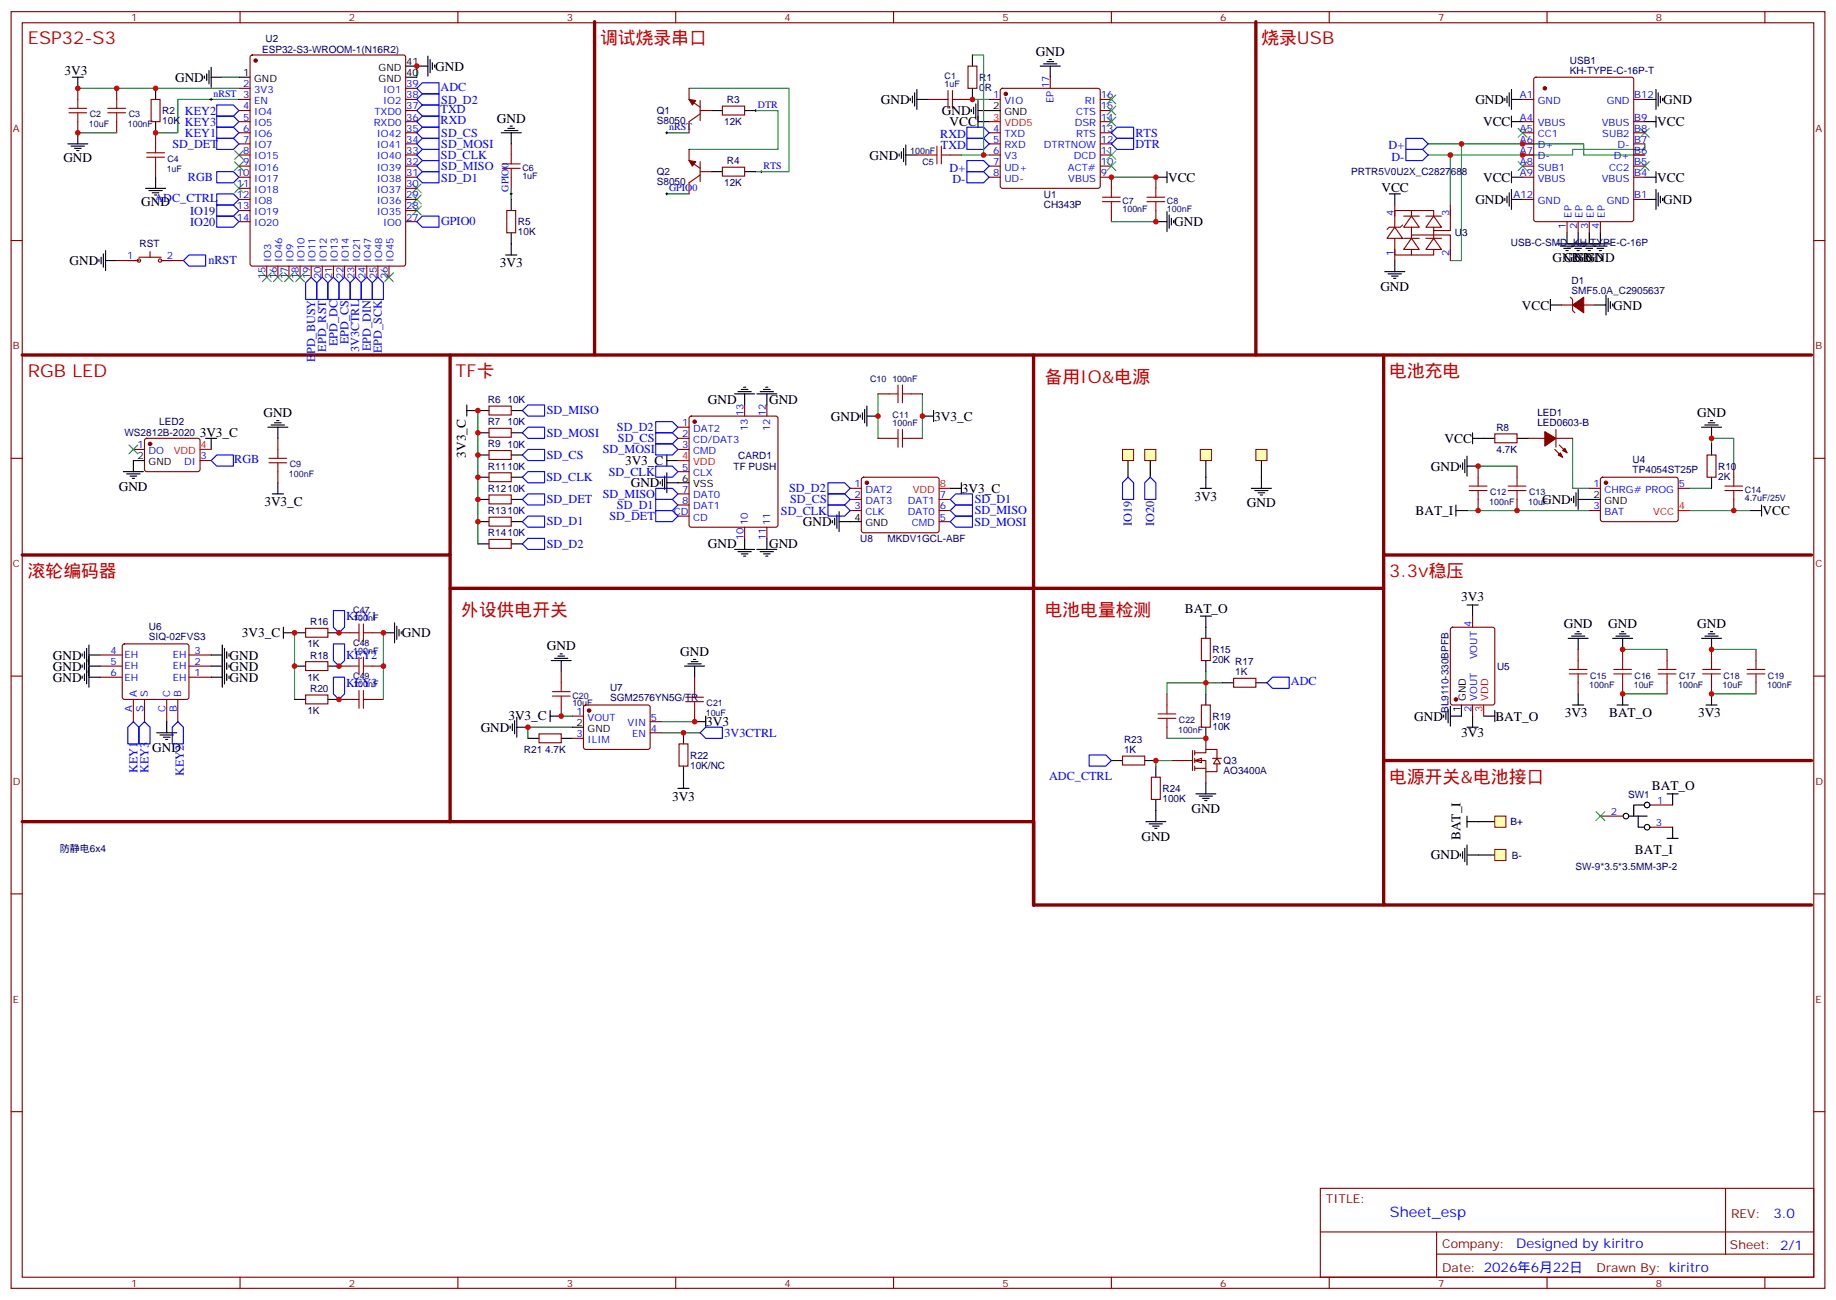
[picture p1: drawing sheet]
<svg xmlns="http://www.w3.org/2000/svg" width="583mm" height="413mm" viewBox="0 0 583 413" stroke-linecap="round" stroke-linejoin="round" font-family="sans-serif">
<defs><g id="words">
<g font-size="5.6" fill="#c00">
<text x="8.8" y="13.9">ESP32-S3</text>
<text x="190.5" y="13.9">调试烧录串口</text>
<text x="400.4" y="13.9">烧录USB</text>
<text x="8.8" y="119.8">RGB LED</text>
<text x="144.6" y="119.8">TF卡</text>
<text x="441" y="119.8">电池充电</text>
<text x="331.6" y="121.5">备用IO&amp;电源</text>
<text x="8.8" y="183.3">滚轮编码器</text>
<text x="441" y="183.3">3.3v稳压</text>
<text x="146.4" y="195.6">外设供电开关</text>
<text x="331.6" y="195.6">电池电量检测</text>
<text x="441" y="248.5">电源开关&amp;电池接口</text>
</g>
<text font-size="4.6" fill="#00f" x="441.2" y="386.3">Sheet_esp</text>
<g font-size="4.2">
<text x="328.8" y="17.8">GND</text>
<text x="20.5" y="23.8">3V3</text>
<text x="138.1" y="22.4">GND</text>
<text x="55.6" y="26">GND</text>
<text x="279.6" y="33">GND</text>
<text x="468.3" y="33">GND</text>
<text x="527.9" y="33">GND</text>
<text x="157.7" y="39">GND</text>
<text x="299" y="36.5">GND</text>
<text x="301.4" y="40.1">VCC</text>
<text x="470.8" y="40.1">VCC</text>
<text x="526" y="40.1">VCC</text>
<text x="20.1" y="51.3">GND</text>
<text x="276" y="50.6">GND</text>
<text x="370.8" y="57.7">VCC</text>
<text x="470.8" y="57.7">VCC</text>
<text x="526" y="57.7">VCC</text>
<text x="44.8" y="65.4">GND</text>
<text x="438.5" y="60.9">VCC</text>
<text x="468.3" y="64.7">GND</text>
<text x="527.9" y="64.8">GND</text>
<text x="372.7" y="71.8">GND</text>
<text x="492.8" y="83.1">GND GND</text>
<text x="496.4" y="83.1">GND</text>
<text x="499.9" y="83.1">GND</text>
<text x="22" y="84.1">GND</text>
<text x="158.6" y="84.9">3V3</text>
<text x="438.1" y="92.3">GND</text>
<text x="483.1" y="98.3">VCC</text>
<text x="512.1" y="98.3">GND</text>
<text x="224.7" y="128.2">GND</text>
<text x="244.1" y="128.2">GND</text>
<text x="83.6" y="132.4">GND</text>
<text x="263.7" y="133.5">GND</text>
<text x="296.5" y="133.5">3V3_C</text>
<text x="538.7" y="132.5">GND</text>
<text x="63.4" y="138.8">3V3_C</text>
<text x="458.5" y="140.6">VCC</text>
<text x="147.8" y="145.3" transform="rotate(-90 147.8 145.3)">3V3_C</text>
<text x="198.4" y="147.6">3V3_C</text>
<text x="454.2" y="149.4">GND</text>
<text x="37.7" y="155.9">GND</text>
<text x="200.2" y="154.7">GND</text>
<text x="83.9" y="160.7">3V3_C</text>
<text x="305.3" y="156.5">3V3_C</text>
<text x="379.1" y="159">3V3</text>
<text x="395.8" y="161.1">GND</text>
<text x="489.5" y="160">GND</text>
<text x="254.9" y="167">GND</text>
<text x="449.3" y="163.5">BAT_I</text>
<text x="559.5" y="163.5">VCC</text>
<text x="224.7" y="174.1">GND</text>
<text x="244.1" y="174.1">GND</text>
<text x="463.8" y="191">3V3</text>
<text x="376.1" y="194.5">BAT_O</text>
<text x="76.8" y="202.3">3V3_C</text>
<text x="127.5" y="202.3">GND</text>
<text x="496.4" y="199.4">GND</text>
<text x="510.5" y="199.4">GND</text>
<text x="538.7" y="199.4">GND</text>
<text x="16.8" y="209.4">GND</text>
<text x="72.8" y="209.4">GND</text>
<text x="173.6" y="206.5">GND</text>
<text x="215.9" y="208.3">GND</text>
<text x="16.8" y="212.9">GND</text>
<text x="72.8" y="212.9">GND</text>
<text x="16.8" y="216.5">GND</text>
<text x="72.8" y="216.5">GND</text>
<text x="496.7" y="227.7">3V3</text>
<text x="510.8" y="227.7">BAT_O</text>
<text x="539" y="227.7">3V3</text>
<text x="152.6" y="232.3">GND</text>
<text x="161.4" y="228.8">3V3_C</text>
<text x="224.2" y="230.6">3V3</text>
<text x="448.9" y="228.8">GND</text>
<text x="474.7" y="228.8">BAT_O</text>
<text x="48.3" y="238.7">GND</text>
<text x="463.8" y="234.1">3V3</text>
<text x="524.3" y="251">BAT_O</text>
<text x="213.3" y="254.3">3V3</text>
<text x="378.2" y="258.1">GND</text>
<text x="362.3" y="266.9">GND</text>
<text x="463.6" y="266.7" transform="rotate(-90 463.6 266.7)">BAT_I</text>
<text x="454.2" y="272.9">GND</text>
<text x="519" y="271.2">BAT_I</text>
</g>
<g font-size="4.2" fill="#00f">
<text x="562.9" y="386.6">3.0</text>
<text x="481.3" y="396.1">Designed by kiritro</text>
</g>
<g font-size="3.9" fill="#00f">
<text x="139.9" y="28.8">ADC</text>
<text x="139.9" y="35.8">TXD</text>
<text x="140.1" y="32.9">SD_D2</text>
<text x="58.7" y="39.9">KEY3</text>
<text x="58.7" y="36.4">KEY2</text>
<text x="139.9" y="39.4">RXD</text>
<text x="54.7" y="47">SD_DET</text>
<text x="58.7" y="43.5">KEY1</text>
<text x="140.1" y="46.9">SD_MOSI</text>
<text x="140.1" y="43.4">SD_CS</text>
<text x="298.4" y="43.9">RXD</text>
<text x="298.7" y="47.4">TXD</text>
<text x="360.4" y="43.4">RTS</text>
<text x="360.4" y="46.9">DTR</text>
<text x="440.8" y="47.4">D+</text>
<text x="140" y="50.4">SD_CLK</text>
<text x="140.1" y="53.9">SD_MISO</text>
<text x="441.7" y="51">D-</text>
<text x="59.6" y="57.5">RGB</text>
<text x="140.1" y="57.8">SD_D1</text>
<text x="301.4" y="54.5">D+</text>
<text x="302.3" y="58">D-</text>
<text x="49" y="64.1">ADC_CTRL</text>
<text x="60.3" y="68.1">IO19</text>
<text x="60.3" y="71.6">IO20</text>
<text x="140" y="71.6">GPIO0</text>
<text x="66.1" y="83.9">nRST</text>
<text x="103.6" y="111.7" transform="rotate(-90 103.6 111.7)">EPD_RST</text>
<text x="107.1" y="110" transform="rotate(-90 107.1 110)">EPD_DC</text>
<text x="110.6" y="109.4" transform="rotate(-90 110.6 109.4)">EPD_CS</text>
<text x="114" y="111.8" transform="rotate(-90 114 111.8)">3V3CTRL</text>
<text x="117.7" y="111.5" transform="rotate(-90 117.7 111.5)">EPD_DIN</text>
<text x="121.2" y="112.1" transform="rotate(-90 121.2 112.1)">EPD_SCK</text>
<text x="100" y="114.8" transform="rotate(-90 100 114.8)">EPD_BUSY</text>
<text x="173.6" y="131.6">SD_MISO</text>
<text x="195.8" y="136.9">SD_D2</text>
<text x="173.6" y="138.6">SD_MOSI</text>
<text x="191.3" y="144">SD_MOSI</text>
<text x="196.1" y="140.4">SD_CS</text>
<text x="74.4" y="146.9">RGB</text>
<text x="173.6" y="145.7">SD_CS</text>
<text x="173.5" y="152.7">SD_CLK</text>
<text x="193.2" y="151">SD_CLK</text>
<text x="173.6" y="159.8">SD_DET</text>
<text x="191.3" y="158.1">SD_MISO</text>
<text x="195.8" y="161.6">SD_D1</text>
<text x="250.5" y="156.3">SD_D2</text>
<text x="250.8" y="159.8">SD_CS</text>
<text x="309.4" y="159.8">SD_D1</text>
<text x="173.6" y="166.8">SD_D1</text>
<text x="193.4" y="165.1">SD_DET</text>
<text x="247.9" y="163.4">SD_CLK</text>
<text x="309.3" y="166.9">SD_MOSI</text>
<text x="309.4" y="163.4">SD_MISO</text>
<text x="359.3" y="167" transform="rotate(-90 359.3 167)">IO19</text>
<text x="366.3" y="167" transform="rotate(-90 366.3 167)">IO20</text>
<text x="173.6" y="173.9">SD_D2</text>
<text x="109.8" y="196.9">KEY1</text>
<text x="109.8" y="209.2">KEY2</text>
<text x="109.8" y="218.1">KEY3</text>
<text x="409.8" y="217.5">ADC</text>
<text x="230" y="234">3V3CTRL</text>
<text x="43.6" y="245.4" transform="rotate(-90 43.6 245.4)">KEY1</text>
<text x="47.1" y="245.4" transform="rotate(-90 47.1 245.4)">KEY3</text>
<text x="58.3" y="246.3" transform="rotate(-90 58.3 246.3)">KEY2</text>
<text x="333" y="247.5">ADC_CTRL</text>
</g>
<g font-size="3.9" fill="#800">
<text x="420.9" y="381.9">TITLE:</text>
<text x="549.5" y="386.6">REV:</text>
<text x="457.8" y="396.1">Company:</text>
<text x="549.1" y="396.7">Sheet: 2/1</text>
<text x="457.8" y="403.8">Date: 2026年6月22日</text>
<text x="506.8" y="403.8">Drawn By: kiritro</text>
</g>
<g font-size="3.2" fill="#800">
<text x="41.6" y="6.7">1</text>
<text x="110.8" y="6.7">2</text>
<text x="179.9" y="6.7">3</text>
<text x="249.1" y="6.7">4</text>
<text x="318.2" y="6.7">5</text>
<text x="387.3" y="6.7">6</text>
<text x="456.5" y="6.7">7</text>
<text x="525.6" y="6.7">8</text>
<text x="4.1" y="41.8">A</text>
<text x="576.3" y="41.8">A</text>
<text x="4.1" y="110.9">B</text>
<text x="576.3" y="110.9">B</text>
<text x="4.1" y="180.1">C</text>
<text x="576.3" y="180.1">C</text>
<text x="4.1" y="249.2">D</text>
<text x="576.3" y="249.2">D</text>
<text x="4.1" y="318.4">E</text>
<text x="576.3" y="318.4">E</text>
<text x="41.6" y="408.5">1</text>
<text x="110.8" y="408.5">2</text>
<text x="179.9" y="408.5">3</text>
<text x="249.1" y="408.5">4</text>
<text x="318.2" y="408.5">5</text>
<text x="387.3" y="408.5">6</text>
<text x="456.5" y="408.5">7</text>
<text x="525.6" y="408.5">8</text>
</g>
<g font-size="3.2" fill="#000080">
<text x="83.2" y="16.8">ESP32-S3-WROOM-1(N16R2)</text>
<text x="84.3" y="13.3">U2</text>
<text x="498.3" y="23.5">KH-TYPE-C-16P-T</text>
<text x="498.3" y="20.3">USB1</text>
<text x="310.8" y="28.8">0R</text>
<text x="310.8" y="25.7">R1</text>
<text x="230.7" y="32.7">R3</text>
<text x="51.5" y="39.5">10K</text>
<text x="51.5" y="36.2">R2</text>
<text x="208.5" y="39.4">S8050</text>
<text x="208.5" y="36.2">Q1</text>
<text x="229.9" y="39.8">12K</text>
<text x="230.7" y="52.1">R4</text>
<text x="208.5" y="58.8">S8050</text>
<text x="208.5" y="55.6">Q2</text>
<text x="229.9" y="59.2">12K</text>
<text x="428.9" y="55.6">PRTR5V0U2X_C2827688</text>
<text x="331.3" y="66">CH343P</text>
<text x="331.3" y="62.8">U1</text>
<text x="164.4" y="71.6">R5</text>
<text x="164.4" y="74.7">10K</text>
<text x="461.8" y="75">U3</text>
<text x="44.3" y="78.6">RST</text>
<text x="479.6" y="78.1">USB-C-SMD_KH-TYPE-C-16P</text>
<text x="498.8" y="93.3">SMF5.0A_C2905637</text>
<text x="498.8" y="90.2">D1</text>
<text x="154.9" y="128">R6</text>
<text x="161.1" y="128">10K</text>
<text x="50.6" y="134.9">LED2</text>
<text x="154.8" y="135">R7</text>
<text x="161.1" y="135.1">10K</text>
<text x="475" y="136.8">R8</text>
<text x="488" y="135.3">LED0603-B</text>
<text x="488" y="132.1">LED1</text>
<text x="39.5" y="138.6">WS2812B-2020</text>
<text x="154.9" y="142.1">R9</text>
<text x="161.1" y="142.1">10K</text>
<text x="475" y="143.8">4.7K</text>
<text x="154.9" y="149.1">R1110K</text>
<text x="232.8" y="149.1">TF PUSH</text>
<text x="234.3" y="145.6">CARD1</text>
<text x="518.2" y="147.1">U4</text>
<text x="545.4" y="149.1">R10</text>
<text x="518.2" y="150.3">TP4054ST25P</text>
<text x="545.4" y="152.3">2K</text>
<text x="154.9" y="156.2">R1210K</text>
<text x="154.9" y="163.2">R1310K</text>
<text x="154.9" y="170.3">R1410K</text>
<text x="273.1" y="172">U8</text>
<text x="281.8" y="172">MKDV1GCL-ABF</text>
<text x="47.3" y="203.3">SIQ-02FVS3</text>
<text x="47.3" y="200">U6</text>
<text x="98.4" y="198.5">R16</text>
<text x="97.6" y="205.6">1K</text>
<text x="98.4" y="209.1">R18</text>
<text x="384.9" y="207.4">R15</text>
<text x="384.9" y="210.5">20K R17</text>
<text x="392.1" y="214.3">1K</text>
<text x="475.2" y="212.6">U5</text>
<text x="97.6" y="216.2">1K</text>
<text x="98.4" y="219.7">R20</text>
<text x="193.7" y="219.5">U7</text>
<text x="97.6" y="226.7">1K</text>
<text x="193.7" y="222.7">SGM2576YN5G/TR</text>
<text x="459.7" y="226.4" transform="rotate(-90 459.7 226.4)">BL9110-330BPFB</text>
<text x="384.9" y="231.7">10K</text>
<text x="384.9" y="228.6">R19</text>
<text x="166.3" y="239.1">R21</text>
<text x="173" y="239.1">4.7K</text>
<text x="356.8" y="239">1K</text>
<text x="356.8" y="235.9">R23</text>
<text x="219.1" y="244.1">10K/NC</text>
<text x="219.1" y="240.8">R22</text>
<text x="388.4" y="245.8">AO3400A</text>
<text x="388.4" y="242.6">Q3</text>
<text x="369" y="251.5">R24</text>
<text x="369" y="254.6">100K</text>
<text x="516.8" y="253.3">SW1</text>
<text x="479.5" y="262">B+</text>
<text x="19" y="270.4">防静电6x4</text>
<text x="479.9" y="272.6">B-</text>
<text x="500.1" y="276.2">SW-9*3.5*3.5MM-3P-2</text>
</g>
<g font-size="3.2">
<text x="120.2" y="22.4">GND</text>
<text x="128.9" y="20.6">41</text>
<text x="77.2" y="24.2">1</text>
<text x="80.7" y="25.9">GND</text>
<text x="120.2" y="25.9">GND</text>
<text x="128.9" y="24.2">40</text>
<text x="315.3" y="34.7">2</text>
<text x="318.8" y="36.5">GND</text>
<text x="43.7" y="145.9">2</text>
<text x="47.2" y="147.6">GND</text>
<text x="216.5" y="152.9">6</text>
<text x="220" y="154.7">VSS</text>
<text x="505.8" y="158.2">2</text>
<text x="509.3" y="160">GND</text>
<text x="271.2" y="165.3">4</text>
<text x="274.7" y="167">GND</text>
<text x="463.5" y="226" transform="rotate(-90 463.5 226)">1</text>
<text x="465.3" y="222.5" transform="rotate(-90 465.3 222.5)">GND</text>
<text x="183" y="230.5">2</text>
<text x="186.5" y="232.3">GND</text>
</g>
<g font-size="3.2" fill="#00f">
<text x="77.2" y="27.7">2</text>
<text x="80.7" y="29.5">3V3</text>
<text x="121.6" y="29.5">IO1</text>
<text x="128.9" y="27.7">39</text>
<text x="333" y="28" transform="rotate(-90 333 28)">17</text>
<text x="67.7" y="30.7">nRST 3</text>
<text x="77.2" y="34.7">4</text>
<text x="80.7" y="33">EN</text>
<text x="121.6" y="33">IO2</text>
<text x="128.9" y="31.2">38</text>
<text x="128.9" y="34.7">37</text>
<text x="240.6" y="34.2">DTR</text>
<text x="315.3" y="31.2">1</text>
<text x="318.8" y="33">VIO</text>
<text x="334.4" y="32.7" transform="rotate(-90 334.4 32.7)">EP</text>
<text x="344.4" y="33">RI</text>
<text x="349.4" y="34.7">15</text>
<text x="349.4" y="31.2">16</text>
<text x="482.5" y="31.2">A1</text>
<text x="488.1" y="33">GND</text>
<text x="510" y="33">GND</text>
<text x="518.8" y="31.2">B12</text>
<text x="77.2" y="41.8">6</text>
<text x="77.2" y="38.3">5</text>
<text x="80.7" y="40">IO5</text>
<text x="80.7" y="36.5">IO4</text>
<text x="118.6" y="40">RXD0</text>
<text x="118.9" y="36.5">TXD0</text>
<text x="128.9" y="38.3">36</text>
<text x="128.9" y="41.8">35</text>
<text x="212.4" y="41.3">nRST</text>
<text x="315.3" y="41.8">4</text>
<text x="341.1" y="40">DSR</text>
<text x="341.6" y="36.5">CTS</text>
<text x="349.4" y="41.8">13</text>
<text x="349.4" y="38.3">14</text>
<text x="482.5" y="38.3">A4</text>
<text x="482.5" y="41.8">A5</text>
<text x="488.1" y="40">VBUS</text>
<text x="508.4" y="40">VBUS</text>
<text x="518.8" y="41.8">B8</text>
<text x="518.8" y="38.3">B9</text>
<text x="77.2" y="45.3">7</text>
<text x="80.7" y="47.1">IO7</text>
<text x="80.7" y="43.6">IO6</text>
<text x="119.6" y="43.6">IO42</text>
<text x="119.6" y="47.1">IO41</text>
<text x="128.9" y="45.3">34</text>
<text x="315.3" y="45.3">5</text>
<text x="318.8" y="43.6">TXD</text>
<text x="318.8" y="47.1">RXD</text>
<text x="331.4" y="47.1">DTRTNOW</text>
<text x="341.6" y="43.6">RTS</text>
<text x="349.4" y="45.3">12</text>
<text x="482.5" y="45.3">A6</text>
<text x="488.1" y="43.6">CC1</text>
<text x="488.1" y="47.1">D+</text>
<text x="508.6" y="43.6">SUB2</text>
<text x="513.4" y="47.1">D-</text>
<text x="518.8" y="45.3">B7</text>
<text x="77.2" y="52.4">9</text>
<text x="77.2" y="48.9">8</text>
<text x="80.7" y="50.6">IO15</text>
<text x="119.6" y="50.6">IO40</text>
<text x="128.9" y="48.9">33</text>
<text x="128.9" y="52.4">32</text>
<text x="242.4" y="53.6">RTS</text>
<text x="315.3" y="48.9">6</text>
<text x="315.3" y="52.4">7</text>
<text x="318.8" y="50.6">V3</text>
<text x="340.8" y="50.6">DCD</text>
<text x="349.4" y="52.4">10</text>
<text x="349.4" y="48.9">11</text>
<text x="482.5" y="48.9">A7</text>
<text x="482.5" y="52.4">A8</text>
<text x="488.1" y="50.6">D-</text>
<text x="512.2" y="50.6">D+</text>
<text x="518.8" y="52.4">B5</text>
<text x="518.8" y="48.9">B6</text>
<text x="75.2" y="59.4">11</text>
<text x="75.2" y="55.9">10</text>
<text x="80.7" y="57.7">IO17</text>
<text x="80.7" y="54.2">IO16</text>
<text x="119.6" y="54.2">IO39</text>
<text x="119.6" y="57.7">IO38</text>
<text x="128.9" y="55.9">31</text>
<text x="128.9" y="59.4">30</text>
<text x="315.3" y="55.9">8</text>
<text x="318.8" y="54.2">UD+</text>
<text x="318.8" y="57.7">UD-</text>
<text x="339" y="54.2">ACT#</text>
<text x="339.1" y="57.7">VBUS</text>
<text x="349.4" y="55.9">9</text>
<text x="482.5" y="55.9">A9</text>
<text x="488.1" y="54.2">SUB1</text>
<text x="488.1" y="57.7">VBUS</text>
<text x="508.4" y="57.7">VBUS</text>
<text x="510.8" y="54.2">CC2</text>
<text x="518.8" y="55.9">B4</text>
<text x="75.2" y="63">12</text>
<text x="80.7" y="64.7">IO8</text>
<text x="80.7" y="61.2">IO18</text>
<text x="119.6" y="61.2">IO37</text>
<text x="119.6" y="64.7">IO36</text>
<text x="128.9" y="63">29</text>
<text x="161.4" y="60.9" transform="rotate(-90 161.4 60.9)">GPIO0</text>
<text x="212.4" y="60.7">GPIO0</text>
<text x="480.5" y="63">A12</text>
<text x="488.1" y="64.7">GND</text>
<text x="510" y="64.7">GND</text>
<text x="518.8" y="63">B1</text>
<text x="75.2" y="70">14</text>
<text x="75.2" y="66.5">13</text>
<text x="80.7" y="71.8">IO20</text>
<text x="80.7" y="68.3">IO19</text>
<text x="119.6" y="68.3">IO35</text>
<text x="121.6" y="71.8">IO0</text>
<text x="128.9" y="66.5">28</text>
<text x="128.9" y="70">27</text>
<text x="442.4" y="68.6" transform="rotate(-90 442.4 68.6)">4</text>
<text x="460" y="68.6" transform="rotate(-90 460 68.6)">3</text>
<text x="498.8" y="69.1" transform="rotate(-90 498.8 69.1)">EP</text>
<text x="502.4" y="69.1" transform="rotate(-90 502.4 69.1)">EP</text>
<text x="505.9" y="69.1" transform="rotate(-90 505.9 69.1)">EP</text>
<text x="509.4" y="69.1" transform="rotate(-90 509.4 69.1)">EP</text>
<text x="497.1" y="72.6" transform="rotate(-90 497.1 72.6)">1</text>
<text x="500.6" y="72.6" transform="rotate(-90 500.6 72.6)">2</text>
<text x="504.1" y="72.6" transform="rotate(-90 504.1 72.6)">3</text>
<text x="507.6" y="72.6" transform="rotate(-90 507.6 72.6)">4</text>
<text x="40.3" y="82.4">1</text>
<text x="52.9" y="82.4">2</text>
<text x="86.1" y="83.2" transform="rotate(-90 86.1 83.2)">IO3</text>
<text x="89.6" y="83.2" transform="rotate(-90 89.6 83.2)">IO46</text>
<text x="93.1" y="83.2" transform="rotate(-90 93.1 83.2)">IO9</text>
<text x="96.7" y="83.2" transform="rotate(-90 96.7 83.2)">IO10</text>
<text x="100.2" y="83.2" transform="rotate(-90 100.2 83.2)">IO11</text>
<text x="103.7" y="83.2" transform="rotate(-90 103.7 83.2)">IO12</text>
<text x="107.2" y="83.2" transform="rotate(-90 107.2 83.2)">IO13</text>
<text x="110.8" y="83.2" transform="rotate(-90 110.8 83.2)">IO14</text>
<text x="114.3" y="83.2" transform="rotate(-90 114.3 83.2)">IO21</text>
<text x="117.8" y="83.2" transform="rotate(-90 117.8 83.2)">IO47</text>
<text x="121.4" y="83.2" transform="rotate(-90 121.4 83.2)">IO48</text>
<text x="124.9" y="83.2" transform="rotate(-90 124.9 83.2)">IO45</text>
<text x="442.4" y="81.2" transform="rotate(-90 442.4 81.2)">1</text>
<text x="460" y="81.2" transform="rotate(-90 460 81.2)">2</text>
<text x="84.3" y="88.7" transform="rotate(-90 84.3 88.7)">15</text>
<text x="87.8" y="88.7" transform="rotate(-90 87.8 88.7)">16</text>
<text x="91.4" y="88.7" transform="rotate(-90 91.4 88.7)">17</text>
<text x="94.9" y="88.7" transform="rotate(-90 94.9 88.7)">18</text>
<text x="98.4" y="88.7" transform="rotate(-90 98.4 88.7)">19</text>
<text x="102" y="88.7" transform="rotate(-90 102 88.7)">20</text>
<text x="105.5" y="88.7" transform="rotate(-90 105.5 88.7)">21</text>
<text x="109" y="88.7" transform="rotate(-90 109 88.7)">22</text>
<text x="112.5" y="88.7" transform="rotate(-90 112.5 88.7)">23</text>
<text x="116.1" y="88.7" transform="rotate(-90 116.1 88.7)">24</text>
<text x="119.6" y="88.7" transform="rotate(-90 119.6 88.7)">25</text>
<text x="123.1" y="88.7" transform="rotate(-90 123.1 88.7)">26</text>
<text x="216.5" y="135.3">1</text>
<text x="220" y="137.1">DAT2</text>
<text x="236" y="132.1" transform="rotate(-90 236 132.1)">13</text>
<text x="237.4" y="136.9" transform="rotate(-90 237.4 136.9)">13</text>
<text x="243.1" y="132.1" transform="rotate(-90 243.1 132.1)">12</text>
<text x="244.5" y="136.9" transform="rotate(-90 244.5 136.9)">12</text>
<text x="43.7" y="142.3">1</text>
<text x="216.5" y="138.8">2</text>
<text x="216.5" y="142.3">3</text>
<text x="220" y="140.6">CD/DAT3</text>
<text x="47.2" y="144.1">DO</text>
<text x="58.4" y="147.6">DI</text>
<text x="63.7" y="145.9">3</text>
<text x="216.5" y="149.4">5</text>
<text x="220" y="144.1">CMD</text>
<text x="220" y="151.2">CLX</text>
<text x="271.2" y="154.7">1</text>
<text x="505.8" y="154.7">1</text>
<text x="532.9" y="154.7">5</text>
<text x="216.5" y="156.5">7</text>
<text x="216.5" y="160">8</text>
<text x="220" y="158.2">DAT0</text>
<text x="220" y="161.7">DAT1</text>
<text x="271.2" y="158.2">2</text>
<text x="271.2" y="161.7">3</text>
<text x="274.7" y="156.5">DAT2</text>
<text x="274.7" y="160">DAT3</text>
<text x="288.2" y="160">DAT1</text>
<text x="298.3" y="161.7">6</text>
<text x="298.3" y="158.2">7</text>
<text x="505.8" y="161.7">3</text>
<text x="509.3" y="156.5">CHRG# PROG</text>
<text x="213.9" y="163.5">CD</text>
<text x="220" y="165.3">CD</text>
<text x="237.4" y="166.7" transform="rotate(-90 237.4 166.7)">10</text>
<text x="244.5" y="166.7" transform="rotate(-90 244.5 166.7)">11</text>
<text x="274.7" y="163.5">CLK</text>
<text x="288.2" y="163.5">DAT0</text>
<text x="289.5" y="167">CMD</text>
<text x="298.3" y="165.3">5</text>
<text x="509.3" y="163.5">BAT</text>
<text x="236" y="171.4" transform="rotate(-90 236 171.4)">10</text>
<text x="243.1" y="171.4" transform="rotate(-90 243.1 171.4)">11</text>
<text x="467.1" y="199" transform="rotate(-90 467.1 199)">4</text>
<text x="35" y="207.6">4</text>
<text x="39.5" y="209">EH</text>
<text x="54.9" y="209">EH</text>
<text x="61.7" y="207.6">3</text>
<text x="468.8" y="209.4" transform="rotate(-90 468.8 209.4)">VOUT</text>
<text x="35" y="211.1">5</text>
<text x="35" y="214.7">6</text>
<text x="39.5" y="212.5">EH</text>
<text x="54.9" y="212.5">EH</text>
<text x="61.7" y="214.7">1</text>
<text x="61.7" y="211.1">2</text>
<text x="39.5" y="216.1">EH</text>
<text x="43.4" y="221.4" transform="rotate(-90 43.4 221.4)">A</text>
<text x="46.9" y="221.4" transform="rotate(-90 46.9 221.4)">S</text>
<text x="54" y="221.4" transform="rotate(-90 54 221.4)">C</text>
<text x="54.9" y="216.1">EH</text>
<text x="57.5" y="221.4" transform="rotate(-90 57.5 221.4)">B</text>
<text x="42" y="226" transform="rotate(-90 42 226)">A</text>
<text x="45.5" y="226" transform="rotate(-90 45.5 226)">S</text>
<text x="52.6" y="226.1" transform="rotate(-90 52.6 226.1)">C</text>
<text x="56.1" y="226" transform="rotate(-90 56.1 226)">B</text>
<text x="183" y="227">1</text>
<text x="467.1" y="226" transform="rotate(-90 467.1 226)">2</text>
<text x="468.8" y="222.5" transform="rotate(-90 468.8 222.5)">VOUT</text>
<text x="186.5" y="228.8">VOUT</text>
<text x="199.2" y="230.5">VIN</text>
<text x="206.6" y="232.3">4</text>
<text x="206.6" y="228.8">5</text>
<text x="183" y="234.1">3</text>
<text x="186.5" y="235.8">ILIM</text>
<text x="200.7" y="234.1">EN</text>
<text x="526" y="255.2">1</text>
<text x="511.3" y="258.8">2</text>
<text x="525.6" y="262.3">3</text>
</g>
<g font-size="3.2" fill="#f00">
<text x="315.3" y="38.3">3</text>
<text x="318.8" y="40">VDD5</text>
<text x="63.7" y="142.3">4</text>
<text x="55.1" y="144.1">VDD</text>
<text x="216.5" y="145.9">4</text>
<text x="220" y="147.6">VDD</text>
<text x="298.3" y="154.7">8</text>
<text x="289.7" y="156.5">VDD</text>
<text x="532.9" y="161.7">4</text>
<text x="524.8" y="163.5">VCC</text>
<text x="470.6" y="226" transform="rotate(-90 470.6 226)">3</text>
<text x="472.4" y="222.5" transform="rotate(-90 472.4 222.5)">VDD</text>
</g>
<g font-size="2.8" fill="#000080">
<text x="299.8" y="27.7">1uF</text>
<text x="299.8" y="25.2">C1</text>
<text x="28.2" y="40.4">10uF</text>
<text x="28.5" y="37.3">C2</text>
<text x="40.6" y="40.4">100nF</text>
<text x="40.8" y="37.3">C3</text>
<text x="53.2" y="51.4">C4</text>
<text x="288.9" y="49">100nF</text>
<text x="292.8" y="52.5">C5</text>
<text x="52.9" y="54.5">1uF</text>
<text x="165.8" y="56.7">1uF</text>
<text x="165.8" y="54.2">C6</text>
<text x="356.3" y="64.8">C7</text>
<text x="370.4" y="64.8">C8</text>
<text x="356.3" y="67.3">100nF</text>
<text x="370.4" y="67.3">100nF</text>
<text x="276.2" y="121.3">C10</text>
<text x="283.2" y="121.2">100nF</text>
<text x="283.4" y="135.3">100nF</text>
<text x="283.4" y="132.8">C11</text>
<text x="92" y="148.4">C9</text>
<text x="91.7" y="151.6">100nF</text>
<text x="472.7" y="160.4">100nF</text>
<text x="473" y="157.2">C12</text>
<text x="485.1" y="160.4">10uF</text>
<text x="485.3" y="157.2">C13</text>
<text x="553.9" y="159">4.7uF/25V</text>
<text x="553.9" y="156.5">C14</text>
<text x="112.2" y="197">100nF</text>
<text x="112.2" y="194.6">C47</text>
<text x="112.1" y="207.6">100nF</text>
<text x="112.1" y="205.1">C48</text>
<text x="112.1" y="215.7">C49</text>
<text x="504.7" y="215.4">C15</text>
<text x="518.9" y="215.4">C16</text>
<text x="533" y="215.4">C17</text>
<text x="547.1" y="215.4">C18</text>
<text x="561.2" y="215.4">C19</text>
<text x="112.1" y="218.2">100nF</text>
<text x="181.7" y="221.8">C20</text>
<text x="504.5" y="218.6">100nF</text>
<text x="518.6" y="218.6">10uF</text>
<text x="532.7" y="218.6">100nF</text>
<text x="546.8" y="218.6">10uF</text>
<text x="560.9" y="218.6">100nF</text>
<text x="181.7" y="224.3">10uF</text>
<text x="224" y="227.4">10uF</text>
<text x="224.3" y="224.3">C21</text>
<text x="373.9" y="232.7">100nF</text>
<text x="374.2" y="229.5">C22</text>
</g>
</g></defs>
<g fill="none" stroke="#870000" stroke-width=".35">
<path d="M3.5 3.7h575.8v405.3h-575.8zM7.1 7.2h568.6v398.3h-568.6zM76.2 3.7v3.5M145.3 3.7v3.5M214.5 3.7v3.5M283.6 3.7v3.5M352.8 3.7v3.5M421.9 3.7v3.5M491.1 3.7v3.5M560.2 3.7v3.5M24.7 28v3.6M24.7 38.6v3.6"/>
<path d="M37 28v3.6M37 38.6v3.6M49.4 42.2v3.5M49.4 52.7v3.6M162.3 45.7v3.5M162.3 56.3v3.5M3.5 76.4h3.6M47.6 79.9v1.8M575.7 76.4h3.6M37 82.7h7.1M44.1 81.7h7.1M51.2 82.7h7"/>
<path d="M88.2 139.2v3.5M278.7 139.2h3.5M278.7 125.1h3.5M289.3 139.2h3.5M289.3 125.1h3.5M3.5 145.5h3.6M88.2 149.8v3.5M575.7 145.5h3.6M3.5 214.7h3.6M31.7 215h7.1M31.7 211.5h7.1M31.7 208h7.1"/>
<path d="M39 204.6l.5-.2h19.8l.5 .2 .2 .5v16.3l-.3 .5-.4 .2h-19.8l-.5-.3-.2-.4v-16.3zM60 215h7M60 211.5h7M60 208h7M500.9 206.2v3.5M500.9 216.8v3.5M515.1 206.2v3.5M515.1 216.8v3.5M529.2 206.2v3.5M529.2 216.8v3.5M543.3 206.2v3.5M543.3 216.8v3.5"/>
<path d="M557.4 206.2v3.5M557.4 216.8v3.5M575.7 214.7h3.6M42.3 222.1v7M45.9 222.1v7M52.9 222.1v7M56.4 222.1v7M370.4 220.3v3.5M370.4 230.9v3.5M508 259.1h7.1M523.9 255.6h7M523.9 262.6h7"/>
<path d="M3.5 283.8h3.6M575.7 283.8h3.6M3.5 353h3.6M575.7 353h3.6M419.1 377.3h156.6v28.2h-156.6zM547.7 377.3v20.9M419.1 391.1h156.5M456 398.2h119.6M456 391.1v14.2M76.2 405.5v3.5M145.3 405.5v3.5M214.5 405.5v3.5"/>
<path d="M283.6 405.5v3.5M352.8 405.5v3.5M421.9 405.5v3.5M491.1 405.5v3.5M560.2 405.5v3.5"/>
<circle cx="44.1" cy="82.7" r=".53"/>
<circle cx="50.8" cy="82.7" r=".53"/>
</g>
<g fill="none" stroke="#a10000" stroke-width=".35">
<path d="M21.9 34.4h5.6M21.9 35.8h5.6M24.7 31.6v2.8M24.7 35.8v2.8M34.2 34.4h5.7M34.2 35.8h5.7M37 31.6v2.8M37 35.8v2.8M46.6 48.5h5.6M46.6 49.9h5.6M49.4 45.7v2.8M49.4 49.9v2.8"/>
<path d="M159.5 52h5.6M159.5 53.4h5.6M162.3 49.2v2.8M162.3 53.4v2.9M282.2 139.2h2.8M282.2 125.1h2.8M285 122.2v5.7M285 136.3v5.7M286.5 122.2v5.7M286.5 136.3v5.7M286.5 139.2h2.8M286.5 125.1h2.8"/>
<path d="M85.4 145.5h5.6M85.4 146.9h5.6M88.2 142.7v2.8M88.2 146.9v2.9M498.1 212.5h5.7M498.1 214h5.7M500.9 209.7v2.8M500.9 214v2.8M512.2 212.5h5.7M512.2 214h5.7M515.1 209.7v2.8M515.1 214v2.8"/>
<path d="M526.3 212.5h5.7M526.3 214h5.7M529.2 209.7v2.8M529.2 214v2.8M540.5 212.5h5.6M540.5 214h5.6M543.3 209.7v2.8M543.3 214v2.8M554.6 212.5h5.6M554.6 214h5.6M557.4 209.7v2.8M557.4 214v2.8"/>
<path d="M367.6 226.7h5.6M367.6 228.1h5.6M370.4 223.8v2.9M370.4 228.1v2.8"/>
</g>
<g fill="none" stroke="#008700" stroke-width=".35">
<path d="M24.7 28h51.1M70.6 24.5h5.2M75.8 31.6h-19.4v10.6h-7M132.3 21v3.5M218.7 28h31.8v26.5h-10.6M239.9 35.1h7v12.3h-28.2M24.7 42.2h12.3M162.3 59.8v3.5M211.7 42.2h7M453.3 45.7h49.4v3.5h19.4M460.4 49.2v15.9M463.9 45.7v37h-3.5"/>
<path d="M522.1 45.7v1.7h-22.9v1.8h-45.9M211.7 61.6h7M151.7 130.4v42.3M278.7 125.1v14.1M292.8 125.1v14.1M93.5 200.9v21.2M382.8 213.3v3.5h5.3M515.1 206.2h14.1M543.3 206.2h14.1M370.4 220.3v-3.5h12.4v3.5M370.4 234.4h12.4M515.1 220.3h14.1"/>
<path d="M543.3 220.3h14.1"/>
</g>
<g fill="none" stroke="#000" stroke-width=".35">
<path d="M135.8 17.8v6.4M136.5 18.9v4.2M137.2 19.9v2.1M22.9 24.5h3.6M24.7 24.5v3.5M64.9 24.2v.7M65.6 23.5v2.1M66.3 22.4v4.2M67 24.5h3.6M67 21.3v6.4M132.3 21h3.5M137.9 20.6v.7"/>
<path d="M477.7 31.2v.7M478.4 30.5v2.1M479.1 29.5v4.2M479.8 38.6h3.5M479.8 28.4v6.3M479.8 36.9v3.5M479.8 31.6h3.5M522.1 38.6h3.5M522.1 31.6h3.5M525.6 28.4v6.3M525.6 36.9v3.5M526.3 29.5v4.2"/>
<path d="M527 30.5v2.1M527.8 31.2v.7M21.5 45.7h6.4M22.6 46.4h4.2M23.6 47.1h2.2M24.3 47.8h.7M24.7 42.2v3.5M46.2 59.8h6.4M49.4 56.3v3.5M159.1 42.2h6.4M160.2 41.5h4.2M161.2 40.7h2.1"/>
<path d="M161.9 40h.7M162.3 42.2v3.5M479.8 56.3h3.5M479.8 54.5v3.5M522.1 56.3h3.5M525.6 54.5v3.5M33.5 79.6v6.3M47.3 60.5h4.2M48.3 61.2h2.1M49 61.9h.7M162.3 77.4v3.6M441 61.6h3.5"/>
<path d="M442.7 61.6v3.5M477.7 63v.7M478.4 62.3v2.1M479.1 61.2v4.2M479.8 60.1v6.4M479.8 63.3h3.5M494.2 77.4h17M495.3 78.1h14.8M496.4 78.8h2.1M497.1 79.6h.7M497.4 73.9v3.5M499.9 78.8h2.1"/>
<path d="M500.6 79.6h.7M500.9 73.9v3.5M503.4 78.8h2.1M504.1 79.6h.7M504.5 73.9v3.5M506.9 78.8h2.2M507.6 79.6h.8M508 73.9v3.5M522.1 63.3h3.5M525.6 60.1v6.4M526.3 61.2v4.2M527 62.3v2.1"/>
<path d="M527.8 63v.7M31.4 82.4v.7M32.1 81.7v2.1M32.8 80.6v4.2M33.5 82.7h3.5M160.5 81h3.5M439.6 86.3h6.3M440.6 87h4.3M441.7 87.7h2.1M442.4 88.4h.7M442.7 82.7v3.6M492.1 96.8h3.6"/>
<path d="M492.1 95.1v3.5M506.2 96.8h3.6M509.8 93.7v6.3M510.5 94.7v4.3M511.2 95.8v2.1M511.9 96.5v.7M65.3 139.2h3.5M67 139.2v3.5M85 135.6h6.4M86.1 134.9h4.2M87.1 134.2h2.2M87.8 133.5h.7"/>
<path d="M88.2 135.6v3.6M148.2 130.4h3.5M148.2 128.6v3.5M233.2 125.1h6.3M234.2 124.4h4.3M235.3 123.6h2.1M236 122.9h.7M236.4 125.1v3.5M240.2 125.1h6.4M241.3 124.4h4.2M242.4 123.6h2.1M243.1 122.9h.7"/>
<path d="M243.4 125.1v3.5M273 131.8v.7M273.8 131.1v2.1M274.5 130v4.2M275.2 132.1h3.5M275.2 128.9v6.4M292.8 132.1h3.5M296.3 130.4v3.5M39.2 149.8h6.3M40.2 150.5h4.2M41.3 151.2h2.1M42 151.9h.7"/>
<path d="M42.3 146.2v3.6M86.4 156.8h3.6M88.2 153.3v3.5M209.5 152.9v.7M210.3 152.2v2.1M211 151.2v4.2M211.7 153.3h3.5M211.7 144.5v3.5M211.7 150.1v6.4M211.7 146.2h3.5M358.1 146.2v5.3M233.2 174.4h6.3"/>
<path d="M234.2 175.2h4.3M235.3 175.9h2.1M236 176.6h.7M236.4 170.9v3.5M240.2 174.4h6.4M241.3 175.2h4.2M242.4 175.9h2.1M243.1 176.6h.7M243.4 170.9v3.5M90 199.1v3.6M381 195.6h3.5M382.8 195.6v3.5"/>
<path d="M465.7 192.1h3.5M467.4 192.1v3.5M26.1 207.6v.7M26.1 211.1v.7M26.1 214.7v.7M26.8 206.9v2.1M26.8 210.4v2.1M26.8 214v2.1M27.5 205.8v11.3M28.2 208h3.5M28.2 211.5h3.5M28.2 215h3.5"/>
<path d="M28.2 204.8v13.4M67 208h3.6M67 211.5h3.6M67 215h3.6M70.6 204.8v13.4M71.3 205.8v11.3M72 206.9v2.1M72 210.4v2.1M72 214v2.1M72.7 207.6v.7M72.7 211.1v.7M72.7 214.7v.7"/>
<path d="M90 200.9h3.5M497.8 202.7h6.3M498.8 202h4.3M499.9 201.3h2.1M500.6 200.6h.7M500.9 202.7v3.5M511.9 202.7h6.3M512.9 202h4.3M514 201.3h2.1M514.7 200.6h.7M515.1 202.7v3.5M540.1 202.7h6.4"/>
<path d="M541.2 202h4.2M542.2 201.3h2.1M542.9 200.6h.7M543.3 202.7v3.5M49.7 232.7h6.4M50.8 233.4h4.2M51.9 234.1h2.1M52.6 234.8h.7M52.9 229.1v3.6M458.3 227v.7M459 226.3v2.1M459.7 225.2v4.3"/>
<path d="M460.4 227.4h3.5M460.4 224.2v6.3M465.7 230.9h3.5M467.4 227.4v3.5M471 227.4h3.5M474.5 225.6v3.5M499.2 223.8h3.5M500.9 220.3v3.5M513.3 223.8h3.5M515.1 220.3v3.5M541.5 223.8h3.5M543.3 220.3v3.5"/>
<path d="M465.7 259.1v3.5M517.2 259.1h5.6M520 259.1v3.5h1.8M521.8 255.6h-3.2v3.5M463.5 271.1v.7M464.3 270.4v2.1M465 269.3v4.3M465.7 260.9h3.5M465.7 268.3v6.3M465.7 271.5h3.5M529.2 266.2h3.5M530.9 262.6v3.6"/>
<circle cx="516.1" cy="259.1" r=".88"/>
<circle cx="522.8" cy="255.6" r=".88"/>
<circle cx="522.8" cy="262.6" r=".88"/>
</g>
<path d="M66.7 31.6h.7M67 31.2v.7M239.5 35.1h.7M239.9 34.7v.8M211.3 42.2h.7M211.7 41.8v.7M241.3 54.5h.7M241.7 54.2v.7M161.9 61.6h.7M162.3 61.2v.7M211.3 61.6h.7M211.7 61.2v.7" fill="none" stroke="#000" stroke-width=".32"/>
<g fill="none" stroke="#00f" stroke-width=".35">
<path d="M132.3 28l1.8-1.7h5.2v3.5h-5.2zM134.1 33.3h5.2v3.6h-5.2l-1.8-1.8zM134.1 36.9h5.2v3.5h-5.2l-1.8-1.8zM68.8 54.5h5.3l1.7 1.8-1.7 1.7h-5.3zM132.3 52.7l1.8-1.7h5.2v3.5h-5.2zM134.1 47.4h5.2v3.6h-5.2l-1.8-1.8zM134.1 43.9h5.2v3.5h-5.2l-1.8-1.7zM446.3 43.9h5.3l1.7 1.8-1.7 1.7h-5.3zM446.3 47.4h5.3l1.7 1.8-1.7 1.8h-5.3zM134.1 68.6h5.2v3.5h-5.2l-1.8-1.7zM58.2 82.7l1.8-1.7h5.3v3.5h-5.3zM102.3 88l1.8 1.8v5.3h-3.6v-5.3z"/>
<path d="M105.8 88l1.8 1.8v5.3h-3.5v-5.3zM109.4 88l1.7 1.8v5.3h-3.5v-5.3zM116.4 88l1.8 1.8v5.3h-3.5v-5.3zM119.9 88l1.8 1.8v5.3h-3.5v-5.3zM165.8 137.4l1.8-1.8h5.3v3.6h-5.3zM165.8 130.4l1.8-1.8h5.3v3.5h-5.3zM208.1 133.9h5.3l1.8 1.7-1.8 1.8h-5.3zM208.1 137.4h5.3l1.8 1.8-1.8 1.7h-5.3zM67 146.2l1.8-1.7h5.3v3.5h-5.3zM165.8 158.6l1.8-1.8h5.3v3.5h-5.3zM165.8 151.5l1.8-1.7h5.3v3.5h-5.3zM165.8 144.5l1.8-1.8h5.3v3.5h-5.3z"/>
<path d="M208.1 148h5.3l1.8 1.8-1.8 1.7h-5.3zM208.1 140.9h5.3l1.8 1.8-1.8 1.8h-5.3zM208.1 155h5.3l1.8 1.8-1.8 1.8h-5.3zM165.8 172.7l1.8-1.8h5.3v3.5h-5.3zM165.8 165.6l1.8-1.7h5.3v3.5h-5.3zM105.8 193.9h3.6v5.2l-1.8 1.8-1.8-1.8zM105.8 215h3.6v5.3l-1.8 1.8-1.8-1.8zM105.8 204.4h3.6v5.3l-1.8 1.8-1.8-1.8zM402.2 216.8l1.7-1.8h5.3v3.5h-5.3zM42.3 229.1l1.8 1.8v5.3h-3.5v-5.3zM45.9 229.1l1.7 1.8v5.3h-3.5v-5.3zM56.4 229.1l1.8 1.8v5.3h-3.5v-5.3z"/>
</g>
<g fill="none" stroke="#3c3" stroke-width=".35">
<path d="M74.4 47.8l2.9 2.8M74.4 51.3l2.9 2.9M77.3 47.8l-2.9 2.8M77.3 51.3l-2.9 2.9M481.9 51.3l2.8 2.9M481.9 40.7l2.8 2.9M484.7 51.3l-2.8 2.9M484.7 40.7l-2.8 2.9M520.7 51.3l2.8 2.9M520.7 40.7l2.8 2.9M523.5 51.3l-2.8 2.9M523.5 40.7l-2.8 2.9"/>
<path d="M83.3 86.6l2.8 2.8M86.1 86.6l-2.8 2.8"/>
</g>
<path d="M188.7 6.9v105.8h-181.6M398.6 6.9v105.8h-209.9M142.9 112.7v63.5h-135.8M328.1 112.7v74.1h-185.2M398.6 112.7h176.4M439.2 112.7v63.5h135.8M142.9 176.2v84.7h-135.8M439.2 176.2v65.3h135.8M439.2 186.8h-111.1v100.5v-26.4M439.2 241.5v45.8h135.8" fill="none" stroke="#870000" stroke-width="1.1"/>
<path d="M356.3 142.7h3.5v3.5h-3.5z" fill="#ffffb0" stroke="#800000" stroke-width=".32"/>
<path d="M365.1 146.2v5.3" fill="none" stroke="#000" stroke-width=".35"/>
<path d="M363.4 142.7h3.5v3.5h-3.5z" fill="#ffffb0" stroke="#800000" stroke-width=".32"/>
<path d="M382.8 146.2v5.3" fill="none" stroke="#000" stroke-width=".35"/>
<path d="M381 142.7h3.5v3.5h-3.5z" fill="#ffffb0" stroke="#800000" stroke-width=".32"/>
<path d="M400.4 146.2v5.3" fill="none" stroke="#000" stroke-width=".35"/>
<path d="M398.6 142.7h3.6v3.5h-3.6z" fill="#ffffb0" stroke="#800000" stroke-width=".32"/>
<g fill="none" stroke="#000" stroke-width=".35">
<path d="M332.3 19.6h2.1M333 18.9h.7M49.4 28v3.6M49.4 38.6v3.6M225.8 35.1h3.5M236.4 35.1h3.5M288.9 31.2v.7M289.6 30.5v2.1M290.3 29.5v4.2M291 31.6h3.6M291 28.4v6.3M308.3 34.7v.8"/>
<path d="M309 34v2.2M309.7 33v4.2M310.4 35.1h7.1M310.4 31.9v8.5M310.4 38.6h3.6M330.2 21h6.3M331.3 20.3h4.2M333.4 21v3.5M225.8 54.5h3.5M236.4 54.5h3.5M285.4 48.9v.7M286.1 48.2v2.1"/>
<path d="M286.8 47.1v4.2M287.5 49.2h3.5M287.5 46v6.4M366.9 56.3h3.5M370.4 54.5v3.5M162.3 63.3v3.6M162.3 73.9v3.5M366.9 70.4h3.5M370.4 67.2v6.4M371.1 68.3v4.2M371.8 69.3v2.1M372.5 70v.7"/>
<path d="M151.7 130.4h3.5M151.7 137.4h3.5M162.3 130.4h3.5M162.3 137.4h3.5M42.3 146.2h3.6M151.7 144.5h3.5M151.7 151.5h3.5M151.7 158.6h3.5M162.3 144.5h3.5M162.3 151.5h3.5M162.3 158.6h3.5M215.2 153.3h3.5"/>
<path d="M381 155h3.5M382.8 151.5v3.5M397.2 155h6.4M398.3 155.8h4.2M399.3 156.5h2.2M400 157.2h.8M400.4 151.5v3.5M151.7 165.6h3.5M151.7 172.7h3.5M162.3 165.6h3.5M162.3 172.7h3.5M93.5 200.9h3.5"/>
<path d="M93.5 211.5h3.5M104.1 200.9h3.5M104.1 211.5h3.5M388.1 216.8h3.5M398.6 216.8h3.6M93.5 222.1h3.5M104.1 222.1h3.5M382.8 220.3v3.5M382.8 230.9v3.5M529.2 252.1h3.5M530.9 252.1v3.5M469.2 260.9h5.3"/>
</g>
<g fill="none" stroke="#00f" stroke-width=".35">
<path d="M68.8 36.9h5.3l1.7 1.7-1.7 1.8h-5.3zM68.8 33.3h5.3l1.7 1.8-1.7 1.8h-5.3zM132.3 31.6l1.8-1.8h5.2v3.5h-5.2zM68.8 43.9h5.3l1.7 1.8-1.7 1.7h-5.3zM68.8 40.4h5.3l1.7 1.8-1.7 1.7h-5.3zM132.3 56.3l1.8-1.8h5.2v3.5h-5.2zM134.1 40.4h5.2v3.5h-5.2l-1.8-1.7zM306.9 40.4h5.3l1.8 1.8-1.8 1.7h-5.3zM306.9 43.9h5.3l1.8 1.8-1.8 1.7h-5.3zM306.9 51h5.3l1.8 1.7-1.8 1.8h-5.3zM306.9 54.5h5.3l1.8 1.8-1.8 1.7h-5.3zM354.5 40.4h5.3v3.5h-5.3l-1.7-1.7z"/>
<path d="M354.5 43.9h5.3v3.5h-5.3l-1.7-1.7zM68.8 65.1h5.3l1.7 1.8-1.7 1.7h-5.3zM68.8 68.6h5.3l1.7 1.8-1.7 1.7h-5.3zM98.8 88l1.7 1.8v5.3h-3.5v-5.3zM208.1 158.6h5.3l1.8 1.7-1.8 1.8h-5.3zM358.1 151.5l1.7 1.8v5.3h-3.5v-5.3zM365.1 151.5l1.8 1.8v5.3h-3.5v-5.3zM208.1 162.1h5.3l1.8 1.8-1.8 1.7h-5.3z"/>
</g>
<path d="M328.1 287.3h111.1" fill="none" stroke="#870000" stroke-width="1.1"/>
<g fill="none" stroke="#870000" stroke-width=".35">
<path d="M48 31.6h2.8v7h-2.8zM229.3 33.7h7.1v2.8h-7.1zM294.6 31.6h3.5M305.2 31.6h3.5M314 31.6h3.5M317.7 28.3l.5-.3h30.3l.5 .3 .2 .5v30.3l-.2 .5-.5 .2h-30.3l-.5-.2-.2-.5v-30.3zM333.4 24.5v3.5M349.2 38.6h3.6M349.2 31.6h3.6M349.2 35.1h3.6M483.3 38.6h3.5M483.3 31.6h3.5"/>
<path d="M487.1 24.7l.4-.2h30.4l.5 .2 .2 .5v44.5l-.3 .5-.4 .2h-30.4l-.5-.3-.2-.4v-44.5zM518.6 38.6h3.5M518.6 31.6h3.5M229.3 53.1h7.1v2.8h-7.1zM314 56.3h3.5M314 52.7h3.5M314 49.2h3.5M314 45.7h3.5M314 42.2h3.5M349.2 56.3h3.6v3.5M349.2 52.7h3.6M349.2 49.2h3.6"/>
<path d="M349.2 45.7h3.6M349.2 42.2h3.6M366.9 56.3v3.5M483.3 56.3h3.5M483.3 52.7h3.5M483.3 49.2h3.5M483.3 45.7h3.5M483.3 42.2h3.5M518.6 56.3h3.5M518.6 52.7h3.5M518.6 49.2h3.5M518.6 45.7h3.5"/>
<path d="M518.6 42.2h3.5M160.9 66.9h2.8v7h-2.8zM352.8 66.9v3.5M366.9 66.9v3.5M483.3 63.3h3.5M497.4 70.4v3.5M500.9 70.4v3.5M504.5 70.4v3.5M508 70.4v3.5M518.6 63.3h3.5M495.7 96.8h10.5M498.5 94.4l.7 .7v3.5l.7 .7"/>
<path d="M46.1 139.4l.5-.2h16.5l.4 .7-.1 9.4-.6 .5-16.5-.1-.4-.7v-9.1zM155.2 128.9h7.1v2.9h-7.1zM155.2 136h7.1v2.8h-7.1zM215.2 135.6h3.5M215.2 139.2h3.5M219 132.3l.4-.2h26.8l.5 .2 .2 .5v33.9l-.2 .5-.5 .2h-26.8l-.5-.2-.2-.5v-33.9zM236.4 128.6v3.5M243.4 128.6v3.5M42.3 142.7h3.6M63.5 146.2h3.5M155.2 143.1h7.1v2.8h-7.1zM155.2 150.1h7.1v2.8h-7.1z"/>
<path d="M155.2 157.2h7.1v2.8h-7.1zM215.2 142.7h3.5M215.2 149.8h3.5M215.2 156.8h3.5M155.2 164.2h7.1v2.8h-7.1zM155.2 171.3h7.1v2.8h-7.1zM215.2 160.3h3.5M215.2 163.9h3.5M236.4 167.4v3.5M243.4 167.4v3.5M97 199.5h7.1v2.8h-7.1zM97 210.1h7.1v2.8h-7.1z"/>
<path d="M391.6 215.4h7v2.8h-7zM97 220.7h7.1v2.8h-7.1zM381.4 223.8h2.8v7.1h-2.8z"/>
</g>
<g fill="#870000" stroke="#870000" stroke-width=".35">
<path d="M499.2 96.8l3.5-2.4v4.9z"/>
<circle cx="220.5" cy="133.9" r=".53"/>
<circle cx="47.6" cy="140.9" r=".53"/>
<circle cx="490.4" cy="28" r=".53"/>
<circle cx="319.3" cy="29.8" r=".53"/>
</g>
<path d="M314 38.6h3.5M63.5 142.7h3.5M215.2 146.2h3.5" fill="none" stroke="#f00" stroke-width=".35"/>
<g fill="none" stroke="#3c3" stroke-width=".35">
<path d="M351.4 30.2l2.8 2.8M351.4 33.7l2.8 2.8M351.4 37.2l2.8 2.8M354.2 30.2l-2.8 2.8M354.2 33.7l-2.8 2.8M354.2 37.2l-2.8 2.8M74.4 58.4l2.9 2.8M77.3 58.4l-2.9 2.8M130.9 58.4l2.8 2.8M133.7 58.4l-2.8 2.8M351.4 47.8l2.8 2.8M351.4 51.3l2.8 2.9"/>
<path d="M354.2 47.8l-2.8 2.8M354.2 51.3l-2.8 2.9M130.9 61.9l2.8 2.8M130.9 65.4l2.8 2.9M133.7 61.9l-2.8 2.8M133.7 65.4l-2.8 2.9M86.8 86.6l2.8 2.8M89.6 86.6l-2.8 2.8M90.3 86.6l2.8 2.8M93.1 86.6l-2.8 2.8M93.8 86.6l2.9 2.8M96.7 86.6l-2.9 2.8"/>
<path d="M122.1 86.6l2.8 2.8M124.9 86.6l-2.8 2.8M40.9 141.3l2.8 2.8M43.7 141.3l-2.8 2.8M506.6 257.7l2.8 2.8M509.4 257.7l-2.8 2.8"/>
</g>
<path d="M298.1 31.6h2.8M300.9 28.8v5.6M302.3 31.6h2.9M302.3 28.8v5.6M352.8 59.8v2.8M366.9 59.8v2.8M350 64h5.6M350 62.6h5.6M352.8 64v2.9M364.1 64h5.6M364.1 62.6h5.6M366.9 64v2.9" fill="none" stroke="#a10000" stroke-width=".35"/>
<path d="M352.8 56.3h14.1M352.8 70.4h14.1" fill="none" stroke="#008700" stroke-width=".35"/>
<path d="M474.5 259.1h3.5v3.5h-3.5z" fill="#ffffb0" stroke="#800000" stroke-width=".32"/>
<path d="M469.2 271.5h5.3" fill="none" stroke="#000" stroke-width=".35"/>
<path d="M474.5 269.7h3.5v3.5h-3.5z" fill="#ffffb0" stroke="#800000" stroke-width=".32"/>
<g fill="none" stroke="#000" stroke-width=".35">
<path d="M308.7 17.5v3.5M75.8 24.5h3.6M128.8 21h3.5M128.8 24.5h3.5M308.7 28v3.6M467.4 139.2h7.1M467.4 137.4v3.5M481.5 139.2h3.6M540.1 135.6h6.4M541.2 134.9h4.2M542.2 134.2h2.1M542.9 133.5h.7"/>
<path d="M543.3 135.6v3.6M463.5 147.6v.7M464.3 146.9v2.1M465 145.9v4.2M465.7 148h3.5M465.7 144.8v6.4M498.8 158.2v.7M499.5 157.5v2.1M500.2 156.5v4.2M500.9 158.6h7.1M500.9 155.4v6.3M543.3 140.9v3.6"/>
<path d="M543.3 151.5v3.5M462.1 162.1h3.6M462.1 160.3v3.6M555.6 162.1h3.6M559.2 160.3v3.6M175 209.7h6.3M176 209h4.3M177.1 208.3h2.1M177.8 207.6h.7M178.2 209.7v3.6M217.3 211.5h6.4M218.4 210.8h4.2"/>
<path d="M219.4 210.1h2.1M220.1 209.4h.7M220.5 211.5v3.5M161.9 230.5v.7M162.6 229.8v2.2M163.3 228.8v4.2M164 230.9h3.6M164 227.7v6.4M167.6 234.4h3.5M174.6 227.4h3.6M174.6 225.6v3.5M178.2 234.4h3.5"/>
<path d="M181.7 230.9h3.5M217 232.7v3.5M220.5 229.1h3.5M224 227.4v3.5M463.9 223.8v3.6M215.2 250.3h3.5M217 243.2v7.1M352.8 241.5h3.5M363.4 241.5h3.5M366.9 243.2v3.6M366.9 253.8v7.1M379.6 252.1h6.3"/>
<path d="M380.6 252.8h4.3M381.7 253.5h2.1M382.4 254.2h.7M382.8 248.5v3.6M363.7 260.9h6.4M364.8 261.6h4.2M365.8 262.3h2.1M366.5 263h.7"/>
</g>
<g fill="none" stroke="#870000" stroke-width=".35">
<path d="M79.6 17.7l.5-.2h48l.5 .2 .2 .5v65.6l-.3 .5-.4 .2h-48l-.5-.2-.2-.5v-65.6zM75.8 28h3.6M75.8 31.6h3.6M75.8 35.1h3.6M75.8 38.6h3.6M128.8 28h3.5M128.8 31.6h3.5M128.8 35.1h3.5M128.8 38.6h3.5M307.3 21h2.8v7h-2.8zM75.8 49.2h3.6M75.8 42.2h3.6"/>
<path d="M75.8 45.7h3.6M75.8 52.7h3.6M75.8 56.3h3.6M75.8 59.8h3.6M128.8 49.2h3.5M128.8 42.2h3.5M128.8 45.7h3.5M128.8 52.7h3.5M128.8 56.3h3.5M128.8 59.8h3.5M291 49.2h3.6M301.6 49.2h3.6"/>
<path d="M75.8 63.3h3.6M75.8 66.9h3.6M75.8 70.4h3.6M128.8 63.3h3.5M128.8 66.9h3.5M128.8 70.4h3.5M442.7 72.1l2.5 3.6h-4.9zM442.7 75.7v5.3h5.3v-1.8M442.7 65.1v3.5M442.7 79.2v3.5M445.2 71.4l-.7 .7h-3.5l-.7 .7M445.6 68.6h4.9"/>
<path d="M445.6 75.7h4.9M448 68.6l2.5 3.5h-4.9zM448 75.7l2.5 3.5h-4.9zM448 68.6v-1.7h7.1v1.7M448 66.9h-5.3v5.2M448 74.6h12.4v6.4M448 72.1v3.6M452.6 68.6h5M452.6 75.7h5M455.1 68.6l2.5 3.5h-5zM455.1 75.7l2.5 3.5h-5zM455.1 79.2v1.8h-7.1"/>
<path d="M455.1 72.1v3.6M460.4 66.9v6.3h-5.3M460.4 65.1v3.5M460.4 79.2v3.5M84.7 84.5v3.5M88.2 84.5v3.5M91.7 84.5v3.5M95.2 84.5v3.5M98.8 84.5v3.5M102.3 84.5v3.5M105.8 84.5v3.5M109.4 84.5v3.5"/>
<path d="M112.9 84.5v3.5M116.4 84.5v3.5M119.9 84.5v3.5M123.5 84.5v3.5M474.5 137.8h7v2.8h-7zM469.2 148v3.5M469.2 158.6v3.5M481.5 148v3.5M481.5 158.6v3.5M504.5 155h3.5M508.2 151.7l.5-.2 23.6 .1 .4 .6-.1 13-.6 .4h-23.6l-.4-.7v-12.7zM532.7 155h3.5"/>
<path d="M541.9 144.5h2.8v7h-2.8zM550.3 148v3.5M550.3 158.6v3.5M504.5 162.1h3.5M460.6 199.3l.5-.2h12.7l.6 .5 .1 23.5-.5 .7h-12.9l-.7-.4v-23.6zM467.4 195.6v3.5M178.2 213.3v3.5M220.5 215v3.5M171.1 233h7.1v2.8h-7.1zM178.2 223.8v3.6M181.7 227.4h3.5M181.7 234.4h3.5"/>
<path d="M185.4 224l.5-.2 20 .1 .5 .6-.1 13-.6 .4h-20.1l-.4-.7v-12.7zM206.4 232.7h3.5M206.4 229.1h3.5M215.5 236.2h2.9v7h-2.9zM220.5 225.6v3.5M467.4 223.8v3.6M356.3 240.1h7.1v2.8h-7.1zM365.5 246.8h2.8v7h-2.8z"/>
</g>
<g fill="none" stroke="#008700" stroke-width=".35">
<path d="M308.7 17.5h3.5v31.7M308.7 31.6h5.3M305.2 49.2h8.8M499.2 139.2v15.8h5.3M469.2 148h12.3M536.2 155h7.1M543.3 140.9v-1.7h7v8.8M465.7 162.1h38.8M536.2 162.1h19.4M178.2 227.4h3.5M181.7 230.9h-14.1v3.5M209.9 232.7h12.3"/>
<path d="M209.9 229.1h10.6M372.2 241.5h-5.3v1.7"/>
</g>
<g fill="none" stroke="#a10000" stroke-width=".35">
<path d="M294.6 49.2h2.8M297.4 46.4v5.6M298.8 49.2h2.8M298.8 46.4v5.6M466.4 154.3h5.6M466.4 155.8h5.6M469.2 151.5v2.8M469.2 155.8v2.8M478.7 154.3h5.7M478.7 155.8h5.7M481.5 151.5v2.8M481.5 155.8v2.8"/>
<path d="M547.5 154.3h5.7M547.5 155.8h5.7M550.3 151.5v2.8M550.3 155.8v2.8M175.3 219.6h5.7M178.2 216.8v2.8M220.5 218.5v2.9M175.3 221h5.7M178.2 221v2.8M217.7 221.4h5.6M217.7 222.8h5.6M220.5 222.8v2.8"/>
</g>
<g fill="#870000" stroke="#870000" stroke-width=".35">
<circle cx="509.8" cy="153.3" r=".53"/>
<circle cx="187" cy="225.6" r=".53"/>
<circle cx="462.1" cy="222.1" r=".53"/>
<circle cx="81.1" cy="19.2" r=".53"/>
</g>
<path d="M532.7 162.1h3.5M471 223.8v3.6" fill="none" stroke="#f00" stroke-width=".35"/>
<path d="M68.8 61.6h5.3l1.7 1.7-1.7 1.8h-5.3zM112.9 88l1.8 1.8v5.3h-3.6v-5.3zM222.2 232.7l1.8-1.8h5.3v3.5h-5.3zM345.7 239.7h5.3l1.8 1.8-1.8 1.7h-5.3z" fill="none" stroke="#00f" stroke-width=".35"/>
<path d="M142.9 260.9h185.2" fill="none" stroke="#870000" stroke-width="1.1"/>
<g fill="#fff" stroke="#870000" stroke-width=".35">
<path d="M379.2 241.5l2.2-.7v1.4z"/>
<path d="M386.3 240.8l1 1.7h-2.1z"/>
</g>
<g fill="none" stroke="#870000" stroke-width=".35">
<path d="M218.7 28v3.6l3.5 2.4M222.2 36.2l-3.5 2.4v3.6M222.2 31.9v6.4M222.2 35.1h3.6M218.7 47.4v3.6l3.5 2.4M222.2 54.5h3.6M222.2 55.6l-3.5 2.4v3.6M222.2 51.3v6.4M485.1 139.2h5.3M493.9 136.3v5.7M493.9 139.2h5.3M269.9 155h3.5"/>
<path d="M269.9 158.6h3.5M273.6 151.7l.5-.2h23.3l.5 .2 .2 .5-.1 16.5-.6 .5-23.6-.1-.4-.6v-16.3zM298.1 158.6h3.5M493.5 142.7l2.5 2.5M494.9 141.3l2.5 2.5M269.9 162.1h3.5M298.1 162.1h3.5M298.1 165.6h3.5M107.6 200.9h3.5M107.6 211.5h3.5M118.2 200.9h3.5M118.2 211.5h3.5"/>
<path d="M381.4 202.7h2.8v7h-2.8zM107.6 222.1h3.5M118.2 222.1h3.5M378.5 238.3v6.4M379.2 239h3.6v-1.1h3.5v2.9M379.2 238.3v1.4M382.8 234.4v3.5M372.2 241.5h6.3M379.2 241.5h3.6v3.5h3.5v-2.5M379.2 243.9h3.6M379.2 240.8v1.4M379.2 243.2v1.5"/>
<path d="M382.8 245v3.5M384.9 240.8h2.8"/>
</g>
<g fill="#870000" stroke="#870000" stroke-width=".35">
<path d="M218.7 51l2.1 .3-1 1.4z"/>
<path d="M218.7 31.6l2.1 .3-1 1.4z"/>
<path d="M490.4 137.1l3.5 2.1-3.5 2.4z"/>
<path d="M494.6 144.5l.7-.7 .7 1.4z"/>
<path d="M496.7 142.3l.7 1.5-1.4-.7z"/>
<circle cx="275.2" cy="153.3" r=".53"/>
</g>
<g fill="none" stroke="#000" stroke-width=".35">
<path d="M301.6 155h3.6M305.2 153.3v3.5M264.2 165.3v.7M264.9 164.6v2.1M265.6 163.5v4.2M266.3 165.6h7.1M266.3 162.5v6.3M125.2 197.7v6.4M125.9 198.8v4.2M126.6 199.8v2.2M382.8 199.1v3.6M121.7 200.9h3.5"/>
<path d="M127.4 200.6v.7M382.8 209.7v3.6"/>
</g>
<path d="M298.1 155h3.5" fill="none" stroke="#f00" stroke-width=".35"/>
<path d="M262.8 153.3h5.3l1.8 1.7-1.8 1.8h-5.3zM262.8 156.8h5.3l1.8 1.8-1.8 1.7h-5.3zM301.6 158.6l1.8-1.8h5.3v3.5h-5.3zM262.8 160.3h5.3l1.8 1.8-1.8 1.8h-5.3zM301.6 165.6l1.8-1.7h5.3v3.5h-5.3zM303.4 160.3h5.3v3.6h-5.3l-1.8-1.8z" fill="none" stroke="#00f" stroke-width=".35"/>
<path d="M113.9 198.1v5.6M115.4 198.1v5.6M111.1 200.9h2.8M111.1 211.5h2.8M113.9 208.7v5.6M113.9 219.3v5.6M115.4 208.7v5.6M115.4 219.3v5.6M115.4 200.9h2.8M115.4 211.5h2.8M111.1 222.1h2.8M115.4 222.1h2.8" fill="none" stroke="#a10000" stroke-width=".35"/>
<path d="M121.7 200.9v21.2" fill="none" stroke="#008700" stroke-width=".35"/>
<g fill="#c00">
<circle cx="37" cy="28" r=".88"/>
<circle cx="24.7" cy="42.2" r=".88"/>
<circle cx="24.7" cy="28" r=".88"/>
<circle cx="49.4" cy="28" r=".88"/>
<circle cx="49.4" cy="42.2" r=".88"/>
<circle cx="132.3" cy="21" r=".88"/>
<circle cx="483.3" cy="49.2" r=".88"/>
<circle cx="483.3" cy="45.7" r=".88"/>
<circle cx="460.4" cy="49.2" r=".88"/>
<circle cx="463.9" cy="45.7" r=".88"/>
<circle cx="515.1" cy="220.3" r=".88"/>
<circle cx="543.3" cy="220.3" r=".88"/>
<circle cx="543.3" cy="206.2" r=".88"/>
<circle cx="515.1" cy="206.2" r=".88"/>
<circle cx="382.8" cy="216.8" r=".88"/>
<circle cx="93.5" cy="211.5" r=".88"/>
<circle cx="93.5" cy="200.9" r=".88"/>
<circle cx="151.7" cy="165.6" r=".88"/>
<circle cx="151.7" cy="158.6" r=".88"/>
<circle cx="292.8" cy="132.1" r=".88"/>
<circle cx="278.7" cy="132.1" r=".88"/>
<circle cx="151.7" cy="130.4" r=".88"/>
<circle cx="151.7" cy="137.4" r=".88"/>
<circle cx="151.7" cy="144.5" r=".88"/>
<circle cx="151.7" cy="151.5" r=".88"/>
<circle cx="352.8" cy="56.3" r=".88"/>
<circle cx="366.9" cy="56.3" r=".88"/>
<circle cx="366.9" cy="70.4" r=".88"/>
<circle cx="469.2" cy="148" r=".88"/>
<circle cx="481.5" cy="162.1" r=".88"/>
<circle cx="469.2" cy="162.1" r=".88"/>
<circle cx="543.3" cy="139.2" r=".88"/>
<circle cx="550.3" cy="162.1" r=".88"/>
<circle cx="178.2" cy="227.4" r=".88"/>
<circle cx="220.5" cy="229.1" r=".88"/>
<circle cx="217" cy="232.7" r=".88"/>
<circle cx="167.6" cy="230.9" r=".88"/>
<circle cx="308.7" cy="31.6" r=".88"/>
<circle cx="312.2" cy="49.2" r=".88"/>
<circle cx="382.8" cy="234.4" r=".88"/>
<circle cx="366.9" cy="241.5" r=".88"/>
<circle cx="107.6" cy="200.9" r=".88"/>
<circle cx="107.6" cy="211.5" r=".88"/>
<circle cx="107.6" cy="222.1" r=".88"/>
<circle cx="121.7" cy="211.5" r=".88"/>
<circle cx="121.7" cy="200.9" r=".88"/>
</g>
<use href="#words"/>
</svg>
